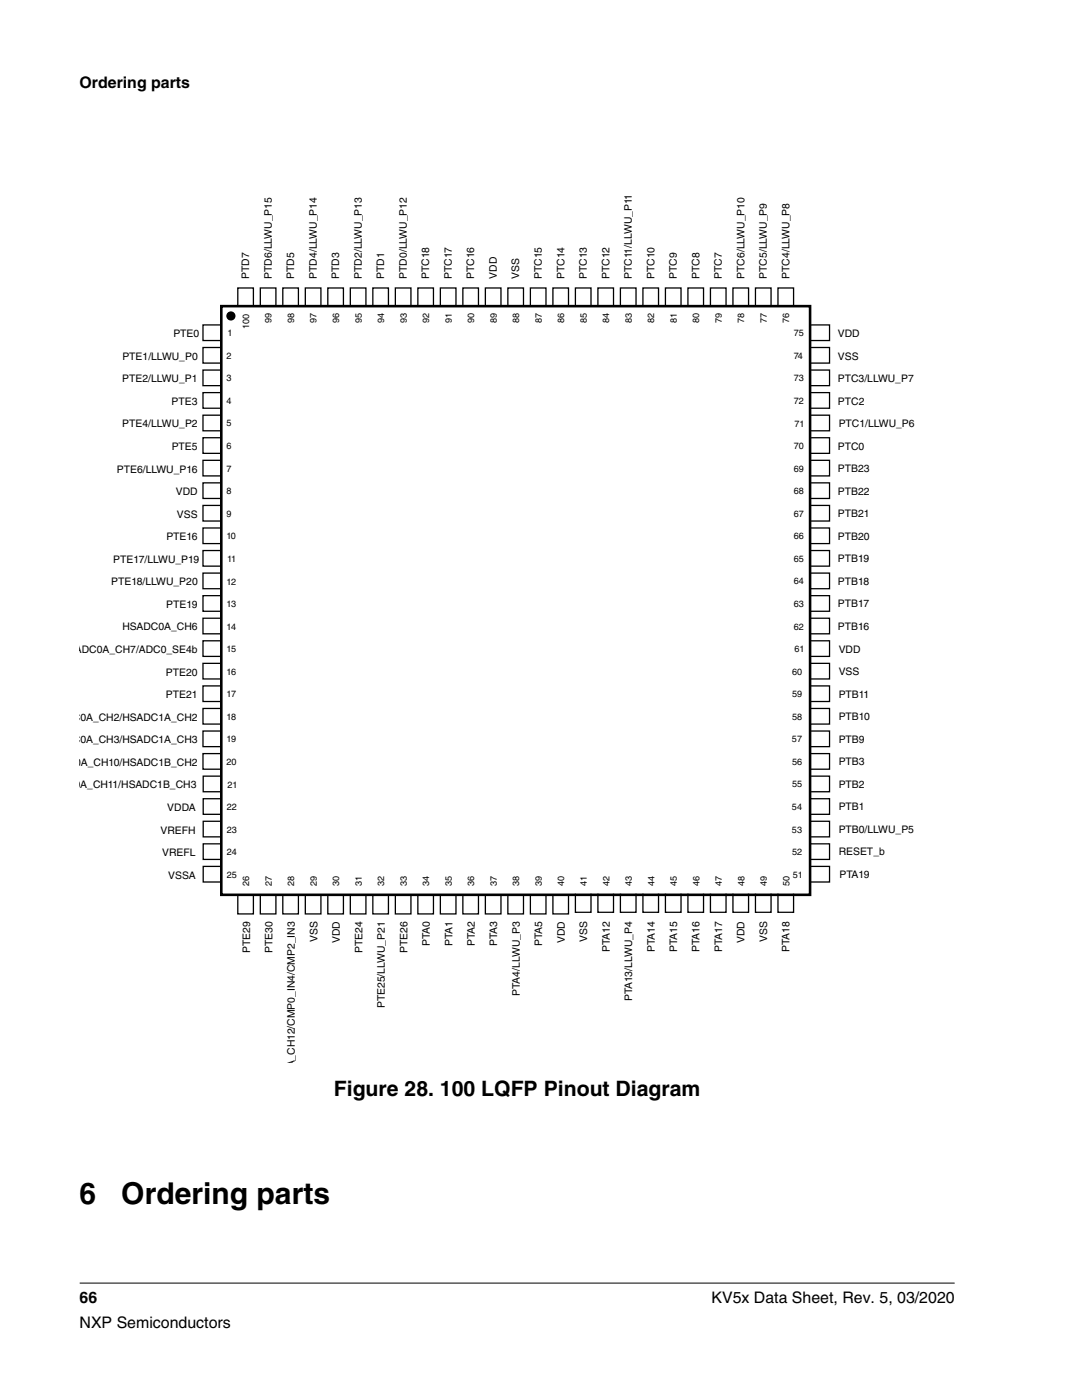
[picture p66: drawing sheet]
<svg xmlns="http://www.w3.org/2000/svg" width="216mm" height="279mm" viewBox="0 0 216 279" stroke-linecap="round" stroke-linejoin="round" font-family="sans-serif">
<defs><g id="words">
<g font-size="6">
<text x="15.9" y="240.3">6</text>
<text x="24.2" y="240.3">Ordering parts</text>
</g>
<text font-size="4.2" x="66.6" y="218.7">Figure 28. 100 LQFP Pinout Diagram</text>
<g font-size="3.2">
<text x="15.9" y="17.5">Ordering parts</text>
<text x="15.9" y="260">66</text>
<text x="142" y="260">KV5x Data Sheet, Rev. 5, 03/2020</text>
<text x="15.9" y="265">NXP Semiconductors</text>
</g>
<g font-size="2.1">
<text x="49.7" y="55.6" transform="rotate(-90 49.7 55.6)">PTD7</text>
<text x="54.2" y="55.7" transform="rotate(-90 54.2 55.7)">PTD6/LLWU_P15</text>
<text x="58.7" y="55.7" transform="rotate(-90 58.7 55.7)">PTD5</text>
<text x="63.2" y="55.7" transform="rotate(-90 63.2 55.7)">PTD4/LLWU_P14</text>
<text x="67.7" y="55.7" transform="rotate(-90 67.7 55.7)">PTD3</text>
<text x="72.2" y="55.7" transform="rotate(-90 72.2 55.7)">PTD2/LLWU_P13</text>
<text x="76.7" y="55.7" transform="rotate(-90 76.7 55.7)">PTD1</text>
<text x="81.2" y="55.7" transform="rotate(-90 81.2 55.7)">PTD0/LLWU_P12</text>
<text x="85.7" y="55.7" transform="rotate(-90 85.7 55.7)">PTC18</text>
<text x="90.2" y="55.7" transform="rotate(-90 90.2 55.7)">PTC17</text>
<text x="94.6" y="55.7" transform="rotate(-90 94.6 55.7)">PTC16</text>
<text x="99.1" y="55.7" transform="rotate(-90 99.1 55.7)">VDD</text>
<text x="103.6" y="55.7" transform="rotate(-90 103.6 55.7)">VSS</text>
<text x="108.1" y="55.7" transform="rotate(-90 108.1 55.7)">PTC15</text>
<text x="112.6" y="55.7" transform="rotate(-90 112.6 55.7)">PTC14</text>
<text x="117.1" y="55.7" transform="rotate(-90 117.1 55.7)">PTC13</text>
<text x="121.6" y="55.7" transform="rotate(-90 121.6 55.7)">PTC12</text>
<text x="126.1" y="55.7" transform="rotate(-90 126.1 55.7)">PTC11/LLWU_P11</text>
<text x="130.6" y="55.7" transform="rotate(-90 130.6 55.7)">PTC10</text>
<text x="135.1" y="55.7" transform="rotate(-90 135.1 55.7)">PTC9</text>
<text x="139.6" y="55.7" transform="rotate(-90 139.6 55.7)">PTC8</text>
<text x="144" y="55.6" transform="rotate(-90 144 55.6)">PTC7</text>
<text x="148.5" y="55.7" transform="rotate(-90 148.5 55.7)">PTC6/LLWU_P10</text>
<text x="153" y="55.7" transform="rotate(-90 153 55.7)">PTC5/LLWU_P9</text>
<text x="157.5" y="55.6" transform="rotate(-90 157.5 55.6)">PTC4/LLWU_P8</text>
<text x="24.4" y="71.8">PTE1/LLWU_P0</text>
<text x="34.6" y="67.3">PTE0</text>
<text x="167.2" y="71.8">VSS</text>
<text x="167.2" y="67.3">VDD</text>
<text x="24.4" y="76.3">PTE2/LLWU_P1</text>
<text x="167.2" y="76.3">PTC3/LLWU_P7</text>
<text x="34.3" y="80.8">PTE3</text>
<text x="167.2" y="80.8">PTC2</text>
<text x="24.4" y="85.3">PTE4/LLWU_P2</text>
<text x="34.3" y="89.8">PTE5</text>
<text x="167.2" y="89.8">PTC0</text>
<text x="167.4" y="85.3">PTC1/LLWU_P6</text>
<text x="23.3" y="94.3">PTE6/LLWU_P16</text>
<text x="167.2" y="94.2">PTB23</text>
<text x="35.1" y="98.8">VDD</text>
<text x="167.2" y="98.7">PTB22</text>
<text x="33.2" y="107.8">PTE16</text>
<text x="35.3" y="103.3">VSS</text>
<text x="167.2" y="103.2">PTB21</text>
<text x="167.2" y="107.7">PTB20</text>
<text x="22.6" y="112.3">PTE17/LLWU_P19</text>
<text x="167.2" y="112.2">PTB19</text>
<text x="22.2" y="116.8">PTE18/LLWU_P20</text>
<text x="167.2" y="116.7">PTB18</text>
<text x="24.4" y="125.8">HSADC0A_CH6</text>
<text x="33.2" y="121.3">PTE19</text>
<text x="167.2" y="121.2">PTB17</text>
<text x="167.2" y="125.7">PTB16</text>
<text x="12.1" y="130.3">HSADC0A_CH7/ADC0_SE4b</text>
<text x="167.4" y="130.2">VDD</text>
<text x="33.1" y="134.8">PTE20</text>
<text x="167.4" y="134.7">VSS</text>
<text x="8.8" y="143.8">HSADC0A_CH2/HSADC1A_CH2</text>
<text x="33.1" y="139.3">PTE21</text>
<text x="167.4" y="143.7">PTB10</text>
<text x="167.4" y="139.2">PTB11</text>
<text x="8.8" y="148.3">HSADC0A_CH3/HSADC1A_CH3</text>
<text x="167.3" y="148.2">PTB9</text>
<text x="7.8" y="152.8">HSADC0A_CH10/HSADC1B_CH2</text>
<text x="167.4" y="152.7">PTB3</text>
<text x="7.7" y="157.3">HSADC0A_CH11/HSADC1B_CH3</text>
<text x="33.4" y="161.8">VDDA</text>
<text x="167.3" y="161.7">PTB1</text>
<text x="167.4" y="157.2">PTB2</text>
<text x="32" y="166.3">VREFH</text>
<text x="167.3" y="166.2">PTB0/LLWU_P5</text>
<text x="32.4" y="170.8">VREFL</text>
<text x="167.4" y="170.7">RESET_b</text>
<text x="33.6" y="175.3">VSSA</text>
<text x="167.5" y="175.2">PTA19</text>
<text x="49.9" y="190.2" transform="rotate(-90 49.9 190.2)">PTE29</text>
<text x="54.4" y="190.2" transform="rotate(-90 54.4 190.2)">PTE30</text>
<text x="63.3" y="188" transform="rotate(-90 63.3 188)">VSS</text>
<text x="67.8" y="188.3" transform="rotate(-90 67.8 188.3)">VDD</text>
<text x="72.3" y="190.2" transform="rotate(-90 72.3 190.2)">PTE24</text>
<text x="81.3" y="190.2" transform="rotate(-90 81.3 190.2)">PTE26</text>
<text x="85.8" y="188.8" transform="rotate(-90 85.8 188.8)">PTA0</text>
<text x="90.3" y="188.8" transform="rotate(-90 90.3 188.8)">PTA1</text>
<text x="94.7" y="188.8" transform="rotate(-90 94.7 188.8)">PTA2</text>
<text x="99.2" y="188.8" transform="rotate(-90 99.2 188.8)">PTA3</text>
<text x="108.2" y="188.8" transform="rotate(-90 108.2 188.8)">PTA5</text>
<text x="112.7" y="188.3" transform="rotate(-90 112.7 188.3)">VDD</text>
<text x="117.2" y="188" transform="rotate(-90 117.2 188)">VSS</text>
<text x="121.7" y="189.9" transform="rotate(-90 121.7 189.9)">PTA12</text>
<text x="130.6" y="189.9" transform="rotate(-90 130.6 189.9)">PTA14</text>
<text x="135.1" y="189.9" transform="rotate(-90 135.1 189.9)">PTA15</text>
<text x="139.6" y="189.9" transform="rotate(-90 139.6 189.9)">PTA16</text>
<text x="144.1" y="189.9" transform="rotate(-90 144.1 189.9)">PTA17</text>
<text x="148.6" y="188.3" transform="rotate(-90 148.6 188.3)">VDD</text>
<text x="153.1" y="188" transform="rotate(-90 153.1 188)">VSS</text>
<text x="157.5" y="189.9" transform="rotate(-90 157.5 189.9)">PTA18</text>
<text x="76.8" y="201.2" transform="rotate(-90 76.8 201.2)">PTE25/LLWU_P21</text>
<text x="103.7" y="198.7" transform="rotate(-90 103.7 198.7)">PTA4/LLWU_P3</text>
<text x="126.1" y="199.8" transform="rotate(-90 126.1 199.8)">PTA13/LLWU_P4</text>
<text x="58.9" y="221.4" transform="rotate(-90 58.9 221.4)">HSADC0A_CH12/CMP0_IN4/CMP2_IN3</text>
</g>
<g font-size="1.8">
<text x="49.7" y="65.6" transform="rotate(-90 49.7 65.6)">100</text>
<text x="54.2" y="64.4" transform="rotate(-90 54.2 64.4)">99</text>
<text x="58.7" y="64.4" transform="rotate(-90 58.7 64.4)">98</text>
<text x="63.2" y="64.4" transform="rotate(-90 63.2 64.4)">97</text>
<text x="67.7" y="64.4" transform="rotate(-90 67.7 64.4)">96</text>
<text x="72.2" y="64.4" transform="rotate(-90 72.2 64.4)">95</text>
<text x="76.7" y="64.4" transform="rotate(-90 76.7 64.4)">94</text>
<text x="81.2" y="64.4" transform="rotate(-90 81.2 64.4)">93</text>
<text x="85.6" y="64.4" transform="rotate(-90 85.6 64.4)">92</text>
<text x="90.1" y="64.4" transform="rotate(-90 90.1 64.4)">91</text>
<text x="94.6" y="64.4" transform="rotate(-90 94.6 64.4)">90</text>
<text x="99.1" y="64.4" transform="rotate(-90 99.1 64.4)">89</text>
<text x="103.6" y="64.4" transform="rotate(-90 103.6 64.4)">88</text>
<text x="108.1" y="64.4" transform="rotate(-90 108.1 64.4)">87</text>
<text x="112.6" y="64.4" transform="rotate(-90 112.6 64.4)">86</text>
<text x="117.1" y="64.4" transform="rotate(-90 117.1 64.4)">85</text>
<text x="121.6" y="64.4" transform="rotate(-90 121.6 64.4)">84</text>
<text x="126.1" y="64.4" transform="rotate(-90 126.1 64.4)">83</text>
<text x="130.6" y="64.4" transform="rotate(-90 130.6 64.4)">82</text>
<text x="135" y="64.4" transform="rotate(-90 135 64.4)">81</text>
<text x="139.5" y="64.4" transform="rotate(-90 139.5 64.4)">80</text>
<text x="144" y="64.4" transform="rotate(-90 144 64.4)">79</text>
<text x="148.5" y="64.4" transform="rotate(-90 148.5 64.4)">78</text>
<text x="153" y="64.5" transform="rotate(-90 153 64.5)">77</text>
<text x="157.5" y="64.4" transform="rotate(-90 157.5 64.4)">76</text>
<text x="45.2" y="71.6">2</text>
<text x="45.4" y="67.1">1</text>
<text x="158.4" y="71.6">74</text>
<text x="158.4" y="67.1">75</text>
<text x="45.2" y="76.1">3</text>
<text x="158.4" y="76.1">73</text>
<text x="45.2" y="80.6">4</text>
<text x="158.4" y="80.6">72</text>
<text x="45.2" y="89.6">6</text>
<text x="45.2" y="85.1">5</text>
<text x="158.4" y="89.6">70</text>
<text x="158.6" y="85.1">71</text>
<text x="45.2" y="94.1">7</text>
<text x="158.4" y="94.1">69</text>
<text x="45.2" y="98.6">8</text>
<text x="158.4" y="98.6">68</text>
<text x="45.2" y="107.6">10</text>
<text x="45.2" y="103.1">9</text>
<text x="158.4" y="103.1">67</text>
<text x="158.4" y="107.6">66</text>
<text x="45.3" y="112.2">11</text>
<text x="158.4" y="112.1">65</text>
<text x="45.2" y="116.7">12</text>
<text x="158.4" y="116.6">64</text>
<text x="45.2" y="125.7">14</text>
<text x="45.2" y="121.1">13</text>
<text x="158.4" y="121.1">63</text>
<text x="158.4" y="125.6">62</text>
<text x="45.2" y="130.1">15</text>
<text x="158.6" y="130.1">61</text>
<text x="45.2" y="134.7">16</text>
<text x="158" y="134.7">60</text>
<text x="45.2" y="139.2">17</text>
<text x="45.2" y="143.7">18</text>
<text x="158" y="143.7">58</text>
<text x="158" y="139.2">59</text>
<text x="45.2" y="148.2">19</text>
<text x="158" y="148.1">57</text>
<text x="45.2" y="152.7">20</text>
<text x="158" y="152.7">56</text>
<text x="45.3" y="161.7">22</text>
<text x="45.4" y="157.2">21</text>
<text x="158" y="161.7">54</text>
<text x="158" y="157.1">55</text>
<text x="45.2" y="166.2">23</text>
<text x="158" y="166.2">53</text>
<text x="45.2" y="170.7">24</text>
<text x="158" y="170.7">52</text>
<text x="45.2" y="175.2">25</text>
<text x="49.7" y="176.9" transform="rotate(-90 49.7 176.9)">26</text>
<text x="54.2" y="176.9" transform="rotate(-90 54.2 176.9)">27</text>
<text x="58.7" y="176.9" transform="rotate(-90 58.7 176.9)">28</text>
<text x="63.2" y="176.9" transform="rotate(-90 63.2 176.9)">29</text>
<text x="67.7" y="176.9" transform="rotate(-90 67.7 176.9)">30</text>
<text x="72.2" y="176.9" transform="rotate(-90 72.2 176.9)">31</text>
<text x="76.7" y="176.9" transform="rotate(-90 76.7 176.9)">32</text>
<text x="81.2" y="176.9" transform="rotate(-90 81.2 176.9)">33</text>
<text x="85.6" y="176.9" transform="rotate(-90 85.6 176.9)">34</text>
<text x="90.1" y="176.9" transform="rotate(-90 90.1 176.9)">35</text>
<text x="94.6" y="176.9" transform="rotate(-90 94.6 176.9)">36</text>
<text x="99.1" y="176.9" transform="rotate(-90 99.1 176.9)">37</text>
<text x="103.6" y="176.9" transform="rotate(-90 103.6 176.9)">38</text>
<text x="108.1" y="176.9" transform="rotate(-90 108.1 176.9)">39</text>
<text x="112.6" y="176.9" transform="rotate(-90 112.6 176.9)">40</text>
<text x="117.1" y="176.9" transform="rotate(-90 117.1 176.9)">41</text>
<text x="121.6" y="176.9" transform="rotate(-90 121.6 176.9)">42</text>
<text x="126.1" y="176.9" transform="rotate(-90 126.1 176.9)">43</text>
<text x="130.6" y="176.9" transform="rotate(-90 130.6 176.9)">44</text>
<text x="135" y="176.9" transform="rotate(-90 135 176.9)">45</text>
<text x="139.5" y="176.9" transform="rotate(-90 139.5 176.9)">46</text>
<text x="144.1" y="176.9" transform="rotate(-90 144.1 176.9)">47</text>
<text x="148.5" y="176.9" transform="rotate(-90 148.5 176.9)">48</text>
<text x="153" y="176.9" transform="rotate(-90 153 176.9)">49</text>
<text x="157.5" y="176.9" transform="rotate(-90 157.5 176.9)">50</text>
<text x="158.2" y="175.2">51</text>
</g>
</g></defs>
<path d="M44.2 61.1h117.4v117.5h-117.4z" fill="none" stroke="#000" stroke-width=".52"/>
<g fill="none" stroke="#000" stroke-width=".26">
<path d="M44.1 69.4h-3.6v3.1h3.6M44.1 73.9h-3.6v3.1h3.6M44.1 78.4h-3.6v3.1h3.6M44.1 64.8h-3.6v3.2h3.6M47.4 61.1v-3.6h3.2v3.6M51.9 61.1v-3.6h3.2v3.6M56.4 61.1v-3.6h3.1v3.6M60.9 61.1v-3.6h3.1v3.6M65.4 61.1v-3.6h3.1v3.6M69.9 61.1v-3.6h3.1v3.6M74.4 61.1v-3.6h3.1v3.6M78.9 61.1v-3.6h3.1v3.6"/>
<path d="M83.4 61.1v-3.6h3.1v3.6M87.9 61.1v-3.6h3.1v3.6M92.4 61.1v-3.6h3.1v3.6M96.9 61.1v-3.6h3.1v3.6M101.3 61.1v-3.6h3.2v3.6M105.8 61.1v-3.6h3.1v3.6M110.3 61.1v-3.6h3.1v3.6M114.8 61.1v-3.6h3.1v3.6M119.3 61.1v-3.6h3.1v3.6M123.8 61.1v-3.6h3.1v3.6M128.3 61.1v-3.6h3.1v3.6M132.8 61.1v-3.6h3.1v3.6"/>
<path d="M137.3 61.1v-3.6h3.1v3.6M141.8 61.1v-3.6h3.1v3.6M146.3 61.1v-3.6h3.1v3.6M150.7 61.1v-3.6h3.2v3.6M155.2 61.1v-3.6h3.1v3.6M161.9 64.8h3.6v3.2h-3.6M161.9 69.4h3.6v3.1h-3.6M161.9 73.9h3.6v3.1h-3.6M161.9 78.4h3.6v3.1h-3.6M44.1 82.9h-3.6v3.1h3.6M44.1 87.4h-3.6v3.1h3.6M44.1 96.4h-3.6v3.1h3.6"/>
<path d="M44.1 91.9h-3.6v3.1h3.6M161.9 82.9h3.6v3.1h-3.6M161.9 87.4h3.6v3.1h-3.6M161.9 91.9h3.6v3.1h-3.6M161.9 96.4h3.6v3.1h-3.6M44.1 118.9h-3.6v3.1h3.6M44.1 114.4h-3.6v3.1h3.6M44.1 109.9h-3.6v3.1h3.6M44.1 105.4h-3.6v3.1h3.6M44.1 100.9h-3.6v3.1h3.6M161.9 118.9h3.6v3.1h-3.6M161.9 114.4h3.6v3.1h-3.6"/>
<path d="M161.9 109.9h3.6v3.1h-3.6M161.9 105.4h3.6v3.1h-3.6M161.9 100.9h3.6v3.1h-3.6M44.1 136.9h-3.6v3.1h3.6M44.1 132.4h-3.6v3.1h3.6M44.1 127.9h-3.6v3.1h3.6M44.1 123.4h-3.6v3.1h3.6M161.9 136.9h3.6v3.1h-3.6M161.9 132.4h3.6v3.1h-3.6M161.9 123.4h3.6v3.1h-3.6M161.9 127.9h3.6v3.1h-3.6M44.1 145.9h-3.6v3.1h3.6"/>
<path d="M44.1 150.4h-3.6v3.1h3.6M44.1 141.4h-3.6v3.1h3.6M44.1 159.4h-3.6v3.1h3.6M44.1 154.9h-3.6v3.1h3.6M161.9 141.4h3.6v3.1h-3.6M161.9 145.9h3.6v3.1h-3.6M161.9 150.4h3.6v3.1h-3.6M161.9 154.9h3.6v3.1h-3.6M161.9 159.4h3.6v3.1h-3.6M44.1 163.9h-3.6v3.1h3.6M44.1 168.4h-3.6v3.1h3.6M44.1 172.9h-3.6v3.1h3.6"/>
<path d="M47.4 178.8v3.6h3.2v-3.6M51.9 178.8v3.6h3.2v-3.6M56.4 178.8v3.6h3.1v-3.6M60.9 178.8v3.6h3.1v-3.6M65.4 178.8v3.6h3.1v-3.6M69.9 178.8v3.6h3.1v-3.6M74.4 178.8v3.6h3.1v-3.6M78.9 178.8v3.6h3.1v-3.6M83.4 178.8v3.6h3.1v-3.6M87.9 178.8v3.6h3.1v-3.6M92.4 178.8v3.6h3.1v-3.6M96.9 178.8v3.6h3.1v-3.6"/>
<path d="M101.3 178.8v3.6h3.2v-3.6M105.8 178.8v3.6h3.1v-3.6M110.3 178.8v3.6h3.1v-3.6M114.8 178.5v3.6h3.1v-3.6M119.3 178.5v3.6h3.1v-3.6M123.8 178.5v3.6h3.1v-3.6M128.3 178.5v3.6h3.1v-3.6M132.8 178.5v3.6h3.1v-3.6M137.3 178.5v3.6h3.1v-3.6M141.8 178.5v3.6h3.1v-3.6M146.3 178.5v3.6h3.1v-3.6M150.7 178.5v3.6h3.2v-3.6"/>
<path d="M155.2 178.5v3.6h3.1v-3.6M161.9 163.9h3.6v3.1h-3.6M161.9 168.4h3.6v3.1h-3.6M161.9 172.9h3.6v3.1h-3.6"/>
</g>
<circle cx="46.1" cy="63.1" r=".92" fill="#000"/>
<path d="M15.9 256.1h174.6" fill="none" stroke="#000" stroke-width=".2"/>
<use href="#words"/>
</svg>
